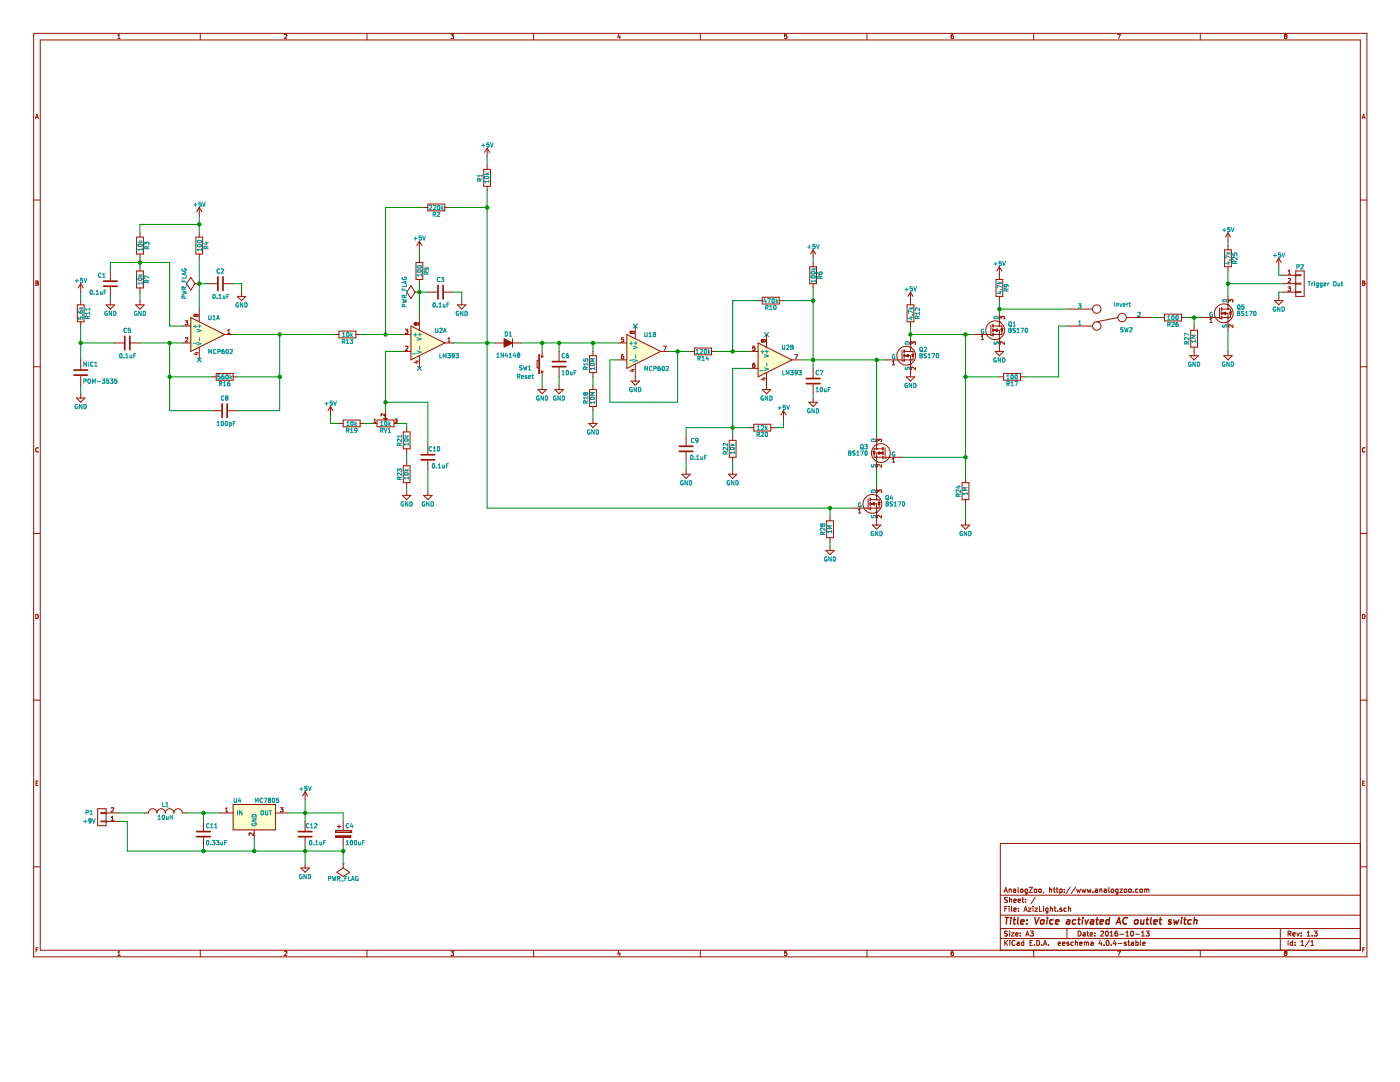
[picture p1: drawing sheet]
<svg xmlns="http://www.w3.org/2000/svg" width="279mm" height="216mm" viewBox="0 0 279 216" stroke-linecap="round" stroke-linejoin="round" font-family="sans-serif">
<g fill="#fffecd" stroke="#fffecd" stroke-width=".2">
<path d="M38.1 63.4l6.7 3.3-6.7 3.4z"/>
<path d="M82 65.1l6.8 3.3-6.8 3.4z"/>
<path d="M151.3 68.4l6.7 3.4-6.7 3.4z"/>
<path d="M125.1 66.7l6.8 3.4-6.8 3.4z"/>
<path d="M46.5 160.5h8.5v5.1h-8.5z" fill-rule="evenodd"/>
</g>
<g fill="none" stroke="#981200" stroke-width=".2">
<path d="M6.7 6.7h266.1v184.2h-266.1zM8 8h263.5v181.6h-263.5zM23.5 7.7h.5M23.5 7.1l.2-.3v.9M40 6.7v1.3M56.8 6.9l.3-.1 .2 .3-.6 .6h.6M73.2 6.7v1.3M90 7.6l.4 .1M90 6.8h.5l-.3 .4 .3 .1v.3M90.5 7.6l-.1 .1M106.5 6.7v1.3M123.5 6.8l-.2 .6h.5"/>
<path d="M123.7 7.1v.6M139.8 6.7v1.3M157 6.8h-.4v.4h.4l.1 .3-.2 .2-.3-.1M173 6.7v1.3M189.8 7.3l.2-.1h.2l.1 .4M190.2 6.8l-.2 .1-.2 .3v.4l.4 .1M190.3 7.6l-.1 .1M206.3 6.7v1.3M223 6.8h.6l-.4 .9M239.5 6.7v1.3M256.5 7.2l-.2 .2 .2 .3 .3-.2-.1-.3M256.5 7.2l-.2-.2 .2-.2 .3 .2-.1 .2"/>
<path d="M256.5 7.2h.2M6.7 39.9h1.3M7.1 23.7l.3-.9 .3 .9M7.2 23.4h.4M96.5 33.8h1.4v3.4h-1.4zM97.2 29.6l-.5 .8M97.2 29.6v1.7M97.2 33v.8M97.2 37.2v.8M97.2 29.6l.5 .8M271.5 39.9h1.3M271.9 23.7l.2-.9 .3 .9"/>
<path d="M271.9 23.4h.4M7.2 56.1l.4 .1-.2 .3 .2 .1-.1 .3h-.3zM7.2 56.5h.2M16.1 56.6v1.7M16.1 60v.8M16.1 56.6l-.5 .9M16.1 56.6l.5 .9M22 54.1v1.8M22 57.3v1.8M22 60v.8M27.3 47.3h1.3v3.4h-1.3zM27.3 54.1h1.3v3.4h-1.3z"/>
<path d="M27.9 46.5v.8M27.9 50.7v.8M27.9 53.2v.9M27.9 57.5v.8M27.9 60v.8M38.1 55.3l.8 1.3-.8 1.3-.9-1.3zM38.9 56.6h.9M39.1 47.3h1.3v3.4h-1.3zM39.8 56.6h.1M39.8 41.4v1.7M39.8 46.5v.8M39.8 50.7v.8"/>
<path d="M39.8 41.4l-.5 .8M39.8 41.4l.5 .8M41.5 56.6h1.8M44.7 56.6h1.8M47.4 59.1h1.7l-.9 .9zM48.2 58.3v.8M82 57l.9 1.3-.9 1.3-.8-1.3zM82.9 58.3h.8M83 52.4h1.4v3.4h-1.4zM83.7 58.3h.1M83.7 48.2v1.6M83.7 51.5v.9"/>
<path d="M83.7 55.8v.8M83.7 48.2l-.5 .8M83.7 48.2l.5 .8M84.5 41.4h.9M85.4 40.7h3.4v1.4h-3.4zM85.4 58.3h1.8M88.6 58.3h1.9M88.8 41.4h.8M92.1 60v.8M151.3 60h.8M152.1 59.3h3.4v1.4h-3.4zM155.5 60h.9"/>
<path d="M161.6 53.2h1.3v3.4h-1.3zM162.3 49.8v1.7M162.3 52.4v.8M162.3 56.6v.9M162.3 49.8l-.5 .9M162.3 49.8l.5 .9M181.7 58.3v2.5M181.7 58.3l-.5 .8M181.7 58.3l.5 .8M198.8 55.8h1.3v3.3h-1.3zM199.4 53.2v2.6M199.4 59.1v.9"/>
<path d="M199.4 53.2l-.5 .9M199.4 53.2l.6 .9M244.4 49.8h1.3v3.4h-1.3zM245.1 46.5l-.5 .8M245.1 46.5v1.7M245.1 49v.8M245.1 53.2v.9M245.1 59.1v2.6M245.1 46.5l.5 .8M254.4 60h1.7l-.9 .8zM255.2 51.5v1.7M255.2 59.1v.9"/>
<path d="M255.2 51.5l-.5 .9M255.2 51.5l.5 .9M256.1 56.6h2.5M256.1 58.3h2.5M256.1 54.9h2.5M257 57.2h.6l-.3 .4h.2v.4h-.5M257.1 54.7h.5M257.1 54.1l.2-.2v.8M257.1 55.6h.3l.2 .2-.6 .6h.6M258.6 54.1h1.7v5h-1.7zM258.6 58.2h1v.2h-1M258.6 54.8h1v.2h-1"/>
<path d="M258.6 56.5h1v.2h-1M271.9 56.1l.5 .1-.2 .3 .2 .1-.1 .3h-.4zM271.9 56.5h.3M6.7 73.2h1.3M15.3 79.4h1.7l-.9 .9zM15.4 60.8h1.4v3.4h-1.4zM16.1 64.2v.9M16.1 71.8v1.9M16.1 75v1.9M16.1 78.6v.8M21.2 60.8h1.7l-.9 .9zM22.9 68.4h1.8"/>
<path d="M26.1 68.4h1.8M27.1 60.8h1.7l-.9 .9zM36.4 68.4h1.7M36.4 65.1h1.7M36.9 64h.6l-.3 .3 .2 .1v.4h-.5M37 67.5l.3-.1 .2 .2-.6 .6h.6M38.1 63.4l6.7 3.3-6.7 3.4zM39 70.4h.6M39.1 62.9l-.2-.2-.2 .2 .1 .2 .3-.1M39.1 62.9l.1-.2 .4 .2-.2 .3-.3-.2M39.1 62.9v.1M39.3 70.3v.5l-.6-.2"/>
<path d="M39.8 61.7v2.5M39.8 69.3v2.5M42.3 75.2h.8M43.1 74.5h3.4v1.4h-3.4zM44.8 66.7h1.7M45.4 66.5h.5M45.4 65.9l.3-.2v.8M46.5 75.2h.9M66.8 66.7h.8M67.6 66.1h3.4v1.3h-3.4zM71 66.7h.9M80.3 66.7h1.7"/>
<path d="M80.3 70.1h1.7M80.9 65.7h.5l-.3 .3 .3 .1v.4h-.5M80.9 69.1h.3l.2 .2-.5 .6h.5M82 65.1l6.8 3.3-6.8 3.4zM82.9 72.1h.6M83 64.5l-.1-.1-.2 .1v.3l.3-.1M83 64.7l.4 .1M83 64.5l.4-.1v.4M83 64.5v.2M83.2 72v.5l-.6-.2M83.4 64.8h.1M83.7 63.4v2.5"/>
<path d="M83.7 71v2.5M88.8 68.4h1.7M89.4 68.2h.4M89.4 67.6l.2-.2v.8M91.3 60.8h1.7l-.9 .9zM98.9 68.4h1.7M102.3 68.4h1.7M102.3 67.6v1.7M107.4 77.7h1.6l-.8 .9zM107.5 70.8h.2v3.7h-.2zM107.5 71.8l-.3 .2v1.3l.3 .2M108.2 70.1v.9"/>
<path d="M108.2 74.3v.9M108.2 76.9v.8M110.7 77.7h1.7l-.8 .9zM111.6 70.1v1.9M111.6 73.3v1.9M111.6 76.9v.8M117.7 77.7h1.3v3.4h-1.3zM117.7 71h1.3v3.3h-1.3zM118.3 70.1v.9M118.3 74.3v.9M118.3 76.9v.8M123.4 68.4h1.7"/>
<path d="M123.4 71.8h1.7M124.1 67.7l.4 .1v.3l-.2 .1-.3-.1M124.1 67.7l-.1 .1M124.4 70.8l-.3 .2-.1 .4 .2 .2 .3-.1-.1-.4h-.2l-.2 .1M124.5 67.4h-.4l-.1 .4M125.1 66.7l6.8 3.4-6.8 3.4zM125.9 76h1.7l-.8 .9zM126 73.8h.6M126.1 66.2l-.2-.1-.2 .1 .1 .3 .3-.1M126.1 66.2l.2-.1 .3 .1-.2 .4-.3-.2M126.1 66.2v.2M126.3 73.7v.5l-.6-.2"/>
<path d="M126.8 65.1v2.5M126.8 72.7v3.3M131.9 70.1h1.6M132.4 69.1h.6l-.4 .8M137.8 70.1h.8M138.6 69.4h3.4v1.4h-3.4zM142 70.1h.8M149.6 70.1h1.7M149.6 73.5h1.7M150.2 69.8v.1M150.2 69.4h.3l.2 .2-.1 .2-.4 .1M150.2 69.4v.1"/>
<path d="M150.6 72.5l-.4 .2v.4l.2 .2 .2-.1v-.4h-.2l-.2 .1M150.6 69.1h-.4v.4M151.3 68.4l6.7 3.4-6.7 3.4zM152.1 77.7h1.7l-.8 .9zM152.2 75.5h.6M152.3 67.9l-.2-.1-.2 .1 .1 .3 .3-.1M152.3 67.9l.2-.1 .3 .1-.2 .3-.3-.1M152.3 67.9v.2M152.5 75.3v.6l-.6-.2M153 66.7v2.6M153 74.3v3.4M158 71.8h1.7"/>
<path d="M158.6 70.8h.6l-.4 .8M162.3 73.5v1.9M162.3 76.7v1.9M162.3 79.4v.9M176.6 71.8h3.4M178.1 72.8h.5M178.1 72.2l.2-.3v.9M180 72h.1M180 70v2M180.5 70.1h1.7v1.7h-1.7M180.5 71h1.2v4.2M180.9 75.2h1.6l-.8 .8z"/>
<path d="M181 60.8h1.4v3.4h-1.4zM181.7 72.7h.1M181.7 69.3h.1M181.7 71.8h.1M181.7 64.2v.9M181.7 67.6v2.5M181.8 68.7v-.5l.4 .3v-.3h.4v.5M182.5 70.6l-.5 .2M182.7 73.3v.5l-.6-.5-.3 .1 .1 .3M194.4 66.7h3.4M195.8 67.7h.5M195.8 67.1l.3-.2v.8"/>
<path d="M197.8 66.9h.1M197.8 64.9v2M198.3 65.1h1.7v1.6h-1.7M198.3 65.9h1.1v4.2M198.6 70.1h1.7l-.9 .9zM199.4 67.6h.1M199.4 64.2h.1M199.4 66.7h.1M199.4 75.2h.9M199.4 62.5v2.6M199.6 63.7v-.6l.3 .3 .1-.2h.3v.5M200.2 65.6l-.5 .1"/>
<path d="M200.3 74.5h3.4v1.4h-3.4zM200.4 68.2v.5l-.6-.5-.2 .2v.3M203.7 75.2h.8M213 65.1h5M213 61.7h5M223.1 63.4l-4.2 .8M224.8 63.4h5.1M231.6 63.4h.8M232.4 62.7h3.4v1.3h-3.4zM235.8 63.4h.8M237.5 71h1.7l-.9 .8zM237.6 65.9h1.4v3.4h-1.4z"/>
<path d="M238.3 65.1v.8M238.3 69.3v1.7M240 63.4h3.4M241.5 64.3h.4M241.5 63.7l.2-.2v.8M243.4 63.5h.1M243.4 61.5v2M243.9 61.7h1.7v1.7h-1.7M243.9 62.5h1.2v3.4M244.2 71h1.7l-.8 .8zM245.1 64.2h.1M245.1 60.8h.1"/>
<path d="M245.1 63.4h.1M245.1 70.1v.9M245.2 60.3v-.6l.3 .3 .1-.2h.4v.5M245.8 62.2l-.5 .2M246.1 64.8v.5l-.7-.5-.2 .2 .1 .3M271.5 73.2h1.3M7.6 89.4a.38 .38 0 0 0-.5 .4 .38 .38 0 0 0 .5 .3M42.3 82h1.9M45.5 82h1.9M66 81.1l.5 .9M66 81.1v1.7M66 81.1l-.6 .9"/>
<path d="M67.6 84.5h.9M68.5 83.8h3.4v1.4h-3.4zM71.9 84.5h.8M74.4 84.5h.9M74.6 84.3h.4M74.6 83.8l.2-.2v.7M75.3 83.8h3.3v1.4h-3.3zM76.7 82.6v.4l-.4-.4-.2 .1v.3M76.9 82v1.6M78.6 84.5h.9M78.8 83.6h.4l-.2 .3h.2v.3h-.4M80.3 98.9h1.7l-.8 .8z"/>
<path d="M80.5 86.2h1.3v3.4h-1.3zM80.5 92.9h1.3v3.4h-1.3zM81.2 85.3v.9M81.2 89.6v.8M81.2 92.1v.8M81.2 96.3v.9M81.2 98v.9M84.5 98.9h1.7l-.8 .8zM85.4 88.7v1.9M85.4 91.9v1.9M85.4 98v.9M117.5 84.5h1.7l-.9 .8z"/>
<path d="M118.3 81.1v.9M118.3 83.6v.9M136.1 94.6h1.7l-.9 .9zM136.9 87v1.9M136.9 90.2v1.9M136.9 93.8v.8M145.4 94.6h1.7l-.9 .9zM145.5 87.9h1.4v3.3h-1.4zM146.2 87v.9M146.2 91.2v.9M146.2 93.8v.8M149.6 85.3h.8"/>
<path d="M150.4 84.7h3.4v1.3h-3.4zM153.8 85.3h.9M156.4 82l-.5 .8M156.4 82v1.6M156.4 82l.5 .8M161.4 80.3h1.7l-.8 .8zM173.3 99.5v2.1M173.8 99.7h1.7v1.7h-1.7M174.2 90.1l.5 .1M174.9 98.9h.1M174.9 92.1h.1M174.9 88.7h.1"/>
<path d="M174.9 91.2h.1M174.9 87v2.6M174.9 97.2v2.5M175.1 88.2v-.6l.3 .3 .1-.2h.3v.5M175.1 98.3v-.5l.3 .3 .1-.3h.3v.5M175.1 93.1v.1M175.9 92.7v.5l-.6-.5-.2 .2v.2M176.1 90.4h-1.2v3.4M176.1 89.6h-1.7v1.6h1.7M176.6 91.4h.1M176.6 89.4v2M176.6 91.2h3.4"/>
<path d="M178.1 91.6l.2-.2v.8M178.1 92.2h.5M192 96.3h1.4v3.4h-1.4zM192.7 95.5v.8M192.7 99.7v.8M272.4 89.4a.38 .38 0 0 0-.5 .4 .38 .38 0 0 0 .5 .3M6.7 106.4h1.3M164.8 109.8h1.7l-.8 .9zM165 103.9h1.3v3.4h-1.3zM165.7 103.1v.8M165.7 107.3v.8M165.7 109v.8"/>
<path d="M169.9 101.4h3.4M171.3 102.4h.5M171.3 101.8l.3-.3v.9M173.3 101.6h.1M173.8 100.5h1.1v4.3M174.1 104.8h1.7l-.9 .8zM174.9 102.2h.1M174.9 101.4h.1M175.7 100.2l-.5 .2M175.9 102.8v.6l-.6-.6-.2 .2v.3M191.8 104.8h1.7l-.8 .8zM192.7 103.9v.9"/>
<path d="M271.5 106.4h1.3M6.7 139.7h1.3M7.2 122.6a.44 .44 0 0 1 .5 .4 .44 .44 0 0 1-.5 .5zM271.5 139.7h1.3M271.9 122.6a.44 .44 0 0 1 .5 .4 .44 .44 0 0 1-.5 .5zM7.2 156.3h.3M7.6 155.9h-.4v.8h.4M60.9 158v1.7M60.9 158l-.5 .8M60.9 158l.5 .8M272 156.3h.2M272.4 155.9h-.4v.8h.4"/>
<path d="M6.7 173h1.3M19.5 161.4h1.7v3.4h-1.7zM21.2 162.2h2.5M21.2 162.1h-1v.2h1M21.2 163.8h-1v.2h1M21.2 163.9h2.5M22.2 163.7h.5M22.2 163.1l.2-.2v.8M22.2 161.2h.3l.2 .2-.5 .6h.5M28.8 162.2h.8a.84 .84 0 0 1 .9-.8 .84 .84 0 0 1 .8 .8 .84 .84 0 0 1 .9-.8 .84 .84 0 0 1 .8 .8 .84 .84 0 0 1 .9-.8 .84 .84 0 0 1 .8 .8 .84 .84 0 0 1 .8-.8 .84 .84 0 0 1 .9 .8h.8M40.6 163.9v1.9M40.6 167.1v1.9"/>
<path d="M44 162.2h2.5M45 162h.5M45 161.4l.3-.2v.8M46.5 160.5h8.5v5.1h-8.5zM50.5 166.2v.5l-.6-.5-.2 .2 .1 .3M50.7 165.6v1.7M55 162.2h2.5M56 161.2h.5l-.3 .3 .2 .1v.3h-.4M60 173.2h1.7l-.8 .8zM60.9 163.9v1.9M60.9 167.1v1.9M60.9 172.4v.8"/>
<path d="M67 165.8h.1M67 166.1h.1M67 165.8v.3M67 166.1h3M67 165.8h3M67.2 174l1.3-.8 1.3 .8-1.3 .9zM67.3 164.9h.7M67.6 164.6v.7M68.5 172.4h.1M68.5 163.9v1.9M68.5 167.1v1.9M68.5 172.4v.8"/>
<path d="M70 166.1h.1M70 165.8h.1M70 165.8v.3M199.6 178.6h71.9M200.4 178.1l.3-1 .4 1M200.5 177.8h.5M201.1 179.1l-.6 .1a.43 .43 0 0 0 .5 .5v.3h-.5M201.4 177.4v.7M201.4 177.5h.4v.6M201.5 179.1v1M201.5 179.5h.4v.6M202.3 177.5h.4v.6"/>
<path d="M202.3 179.7l.5-.1v-.1l-.3-.1-.2 .1 .1 .5h.4M202.7 177.6l-.5 .2 .2 .3 .3-.1M203.2 179.7l.5-.1-.1-.1-.3-.1-.1 .1v.5h.4M203.2 177.1v.8l.1 .2M203.7 177.5h.4v.5h-.4zM204 179.4h.3M204.1 179.1v.8l.2 .2M204.1 177.5h.1M204.7 179.5h.1M204.7 180v.1M205 177.4v.9l-.4 .1M205 177.5l-.3-.1-.2 .2 .1 .4h.4"/>
<path d="M205.4 177.1h.7l-.7 1h.7M206.4 177.5h.5l-.1 .5h-.4zM206.6 179l-.8 1.3M206.8 177.5h.1M207.3 177.5h.5l-.1 .5h-.4zM208.3 178l-.1 .2M209.5 177.5h.4v.6M209.5 177.1v1M210.2 177.4h.4M210.4 177.1v.8l.2 .2M210.8 177.4h.4M210.9 177.1v.8l.3 .2"/>
<path d="M211.5 177.5l.3-.1 .2 .2-.1 .4h-.4M211.5 177.4v1M212.4 178v.1M212.4 177.5h.1M213.6 177l-.9 1.3M214.6 177l-.8 1.3M214.9 177.4l.2 .7 .2-.5 .1 .5 .2-.7M215.9 177.4l.2 .7 .2-.5 .2 .5 .2-.7M217 177.4l.2 .7 .2-.5 .1 .5 .2-.7M218.1 178v.1M218.6 177.5h.4v.6M219 177.6l-.5 .2 .2 .3 .3-.1"/>
<path d="M219.5 177.5h.4v.6M219.5 177.4v.7M220.4 177.5h.4v.6M220.8 177.6l-.5 .2 .2 .3 .3-.1M221.3 177.1v.8l.1 .2M221.8 177.5h.4v.5h-.4zM223.1 177.5l-.3-.1-.2 .2 .1 .4h.4M223.1 177.4v.9l-.4 .1M223.5 177.4h.5l-.5 .7h.5M224.4 177.5h.4v.5h-.4zM224.8 177.5h.1M225.3 177.5h.4v.5h-.4z"/>
<path d="M226.2 178v.1M227.1 177.5l-.3-.1-.2 .2 .1 .4h.4M227.5 177.5h.5l-.1 .5h-.4zM228.4 177.5l.3-.1 .1 .1M228.4 177.4v.7M228.8 177.5l.2-.1 .2 .1 .1 .6M228.8 177.5v.6M271.5 168.3h-71.9v21.3M271.5 173h1.3M7.2 189.5h.3M7.6 189.1h-.4v.9M23.5 190l.2-.2v.9"/>
<path d="M23.5 190.7h.5M40 189.6v1.3M56.8 189.8h.4l.1 .2-.6 .7h.6M56.8 189.8v.1M73.2 189.6v1.3M90 189.8h.5l-.3 .3 .3 .2v.3M90 190.6h.4M90.5 190.6h-.1M106.5 189.6v1.3M123.5 189.7l-.2 .7h.5M123.7 190.1v.6M139.8 189.6v1.3"/>
<path d="M157 189.8h-.4v.4l.4-.1 .1 .4-.2 .2-.3-.1M173 189.6v1.3M189.8 190.3l.2-.2h.2l.1 .5M190.2 189.8h-.2l-.2 .3v.5h.4M190.3 190.6h-.1M199.6 187.3h71.9M199.6 185.3h71.9M199.6 182.6h71.9M200.5 187.6v1M200.5 181.3h.4M200.7 188.1l.4 .5M201 180.9h-.5v1"/>
<path d="M201.1 185.8l-.6 .1a.43 .43 0 0 0 .5 .5v.3h-.5M201.1 187.6l-.6 .6M201.4 180.9v.1M201.4 181.2v.7M201.5 185.8v.1M201.5 186.1v.7M201.5 187.6v.1M201.5 188v.6M201.8 186.1h.6l-.6 .7h.6M201.9 180.9v.8l.1 .2M202.3 181.5l.5-.1v-.2h-.3l-.2 .1 .1 .5h.4M202.6 187.7a.45 .45 0 0 0-.7 .5 .45 .45 0 0 0 .7 .4"/>
<path d="M202.7 186.5l.5-.1-.1-.2-.2-.1-.2 .2 .1 .4h.3M203 188h.4v.6M203.2 181.8v.1M203.2 181.2v.1M203.4 188.2l-.5 .2 .2 .2h.3M203.6 186.7v.1M203.6 186.2v.1M204.3 188h-.3l-.2 .2 .1 .4h.4M204.3 187.6v1M204.3 181.9l.4-1 .3 1M204.4 181.6h.5M204.7 186.8l.3-1 .4 1"/>
<path d="M204.8 186.5h.5M205.2 181.2h.6l-.6 .7h.6M205.5 188.1h.4M205.6 185.8h.6l-.3 .4 .3 .1v.4h-.6M206 187.6h-.5v1h.5M206.2 180.9v.1M206.2 181.2v.7M206.3 189.6v1.3M206.4 188.6h.1M206.5 181.2h.6l-.6 .7h.6M206.9 187.6a.5 .5 0 0 1 .6 .5 .5 .5 0 0 1-.6 .5zM207.4 180.9v1h.5"/>
<path d="M207.9 188.6h.1M208.3 180.9v.1M208.3 188.6l.3-1 .3 1M208.3 181.2v.7M208.3 188.4h.5M209.1 181.2h-.2l-.2 .2v.4h.4M209.1 181.2v.9h-.4M209.2 188.6h.1M209.6 181.3l.4-.1v.7M209.6 180.9v1M210.4 181.2h.4M210.5 180.9v.8l.3 .2"/>
<path d="M211.1 181.8v.1M211.2 188.3l.5-.1-.1-.2h-.3l-.1 .1v.5h.4M211.9 181.2h-.2l-.2 .1 .1 .2 .3 .1v.2h-.4M212.1 188.3l.4-.1v-.2h-.3l-.1 .1v.5h.4M212.8 181.2h-.3l-.2 .2 .1 .4h.4M212.9 185.3v2M213.2 181.3l.4-.1 .1 .7M213.2 180.9v1M213.3 188h-.2l-.2 .1 .1 .2 .3 .1v.2h-.4M214.2 188h-.3l-.2 .2 .1 .4h.4M214.6 188.1l.4-.1 .1 .6M214.6 187.6v1"/>
<path d="M215.2 185.8a.5 .5 0 0 1 .5 .5 .5 .5 0 0 1-.5 .5zM215.5 188.3l.5-.1-.1-.2h-.3l-.1 .1v.5h.4M216.2 186.2h.3l.1 .6M216.4 188.1l.3-.1 .1 .1M216.4 188v.6M216.6 186.4l-.5 .1 .2 .3 .3-.1M216.8 188.1l.2-.1h.2l.1 .6M216.8 188.1v.5M216.9 186.1h.4M217.1 185.8v.8l.2 .2M217.6 186.5l.5-.1-.1-.2-.3-.1-.1 .2v.4h.4M217.7 188h.4l.1 .6"/>
<path d="M218.2 188.2l-.5 .2 .1 .2h.4M218.5 186.7v.1M218.5 186.2v.1M219.6 187.6l-.3 .7h.7M219.7 185.9l.4-.1 .1 .3-.6 .7h.6M219.8 188v.6M220.3 188.6h.1M220.7 185.9l.2-.1a.48 .48 0 0 1 .3 .5 .48 .48 0 0 1-.4 .4l-.2-.3zM220.9 187.7l.1-.1a.48 .48 0 0 1 .4 .6 .48 .48 0 0 1-.5 .4l-.1-.3zM221.6 186.8h.5M221.6 186.1l.3-.3v1M221.8 188.6h.1"/>
<path d="M222.4 187.6l-.2 .7h.6M222.6 188v.6M223 185.8l-.4 .2-.1 .6 .2 .2 .3-.1v-.5h-.3l-.2 .2M223 189.8h.6l-.4 .9M223.2 188.3h.7M223.5 186.4h.8M224.7 186.8h.6M224.7 186.1l.3-.3v1M224.7 188h-.2l-.1 .1v.2l.3 .1v.2h-.3M225.1 188h.4M225.2 187.6v.9l.3 .1M225.7 185.9l.2-.1a.48 .48 0 0 1 .3 .5 .48 .48 0 0 1-.4 .4l-.2-.3z"/>
<path d="M225.8 188h.4v.6M226.2 188.2l-.5 .2 .2 .2h.3M226.6 186.4h.8M226.7 188h.3l.2 .2-.1 .4h-.4M226.7 187.6v1M227.6 187.6v.9l.1 .1M227.8 186.8h.6M227.8 186.1l.3-.3v1M228.1 188.3l.4-.1v-.2h-.3l-.1 .1v.5h.4M228.7 185.8h.6l-.3 .4 .3 .1v.4h-.6M239.5 189.6v1.3M255.5 185.3v4.3"/>
<path d="M256.5 190.1l-.2-.1 .2-.2 .3 .1-.1 .2M256.5 190.1l-.2 .2 .2 .4 .3-.2-.1-.4M256.5 190.1h.2M257.1 186.3h.4l.1-.4-.5-.1v1M257.1 187.6v1M257.3 186.3l.3 .5M258 188h-.3l-.2 .2v.4h.5M258 187.6v1M258 186.5l.5-.1v-.2l-.3-.1-.2 .2 .1 .4h.4M258.4 188.6h.1M258.4 188v.1M258.8 186.1l.3 .7 .2-.7"/>
<path d="M259.6 188.6h.6M259.6 187.9l.3-.3v1M259.7 186.7v.1M259.7 186.2v.1M260.9 186.8h.5M260.9 186.1l.3-.3v1M261.3 187.6l-.8 1.3M261.6 188.6h.6M261.6 187.9l.3-.3v1M261.9 186.7v.1M262.2 185.8h.7l-.4 .4 .3 .1v.4h-.6M272 189.5h.3"/>
<path d="M272.4 189.1h-.4v.9"/>
<circle cx="108.2" cy="71.1" r=".17"/>
<circle cx="108.2" cy="74.2" r=".17"/>
<circle cx="180.9" cy="71" r="1.88"/>
<circle cx="181.7" cy="71.8" r=".08"/>
<circle cx="181.7" cy="70.1" r=".08"/>
<circle cx="198.6" cy="65.9" r="1.88"/>
<circle cx="199.4" cy="65.1" r=".08"/>
<circle cx="199.4" cy="66.7" r=".08"/>
<circle cx="218.9" cy="61.7" r=".84"/>
<circle cx="218.9" cy="65.1" r=".84"/>
<circle cx="223.9" cy="63.4" r=".84"/>
<circle cx="244.2" cy="62.5" r="1.88"/>
<circle cx="245.1" cy="63.4" r=".08"/>
<circle cx="245.1" cy="61.7" r=".08"/>
<circle cx="174.9" cy="99.7" r=".08"/>
<circle cx="174.9" cy="91.2" r=".08"/>
<circle cx="174.9" cy="89.6" r=".08"/>
<circle cx="175.8" cy="90.4" r="1.88"/>
<circle cx="174.1" cy="100.5" r="1.88"/>
<circle cx="174.9" cy="101.4" r=".08"/>
</g>
<g fill="none" stroke="#009596" stroke-width=".2">
<path d="M95.8 36.1l-.1-.4h-.3l-.1 .4h.9M96.1 29h.7M96.2 35.6l-.4 .3M96.2 34.8v.5M96.2 35.1h-.9l.3 .2M96.5 28.7v.6M96.7 34.8h.8M96.8 35.3a.46 .46 0 0 1 .7 .2 .49 .49 0 0 1-.8-.1zM96.8 35.3h-.1M97 34.5l.3 .3M97.5 36v.5M97.5 36.2h-.8l.2 .3"/>
<path d="M97.5 34.5l-.3 .2M97.6 28.5h-.4l-.1 .4h.5v.3h-.5M97.9 28.5l.2 .8 .3-.8M15 56h.7M15.3 55.7v.7M16.5 55.5h-.4l-.1 .4h.5v.4h-.5M16.8 55.5l.2 .9 .3-.9M18 58l.2-.1a.4 .4 0 0 1 .3 .4 .4 .4 0 0 1-.4 .4zM18.8 58.7h.1M19.2 58.7h.5M19.2 58.1l.2-.2v.8M20 58.2l.1 .5h.3"/>
<path d="M20.2 54.6a.37 .37 0 0 0-.5 .3 .37 .37 0 0 0 .5 .4M20.4 58.2v.5M20.5 55.4h.5M20.5 54.7l.2-.2v.9M20.8 58.3h.3M21.2 57.9h-.4v.8M27.5 48.3h.9M27.5 55.1h.9M27.6 55.6a.5 .5 0 0 1 .8 .1 .44 .44 0 0 1-.5 .2 .44 .44 0 0 1-.3-.3zM27.6 48.8a.46 .46 0 0 1 .8 .2 .44 .44 0 0 1-.5 .2 .44 .44 0 0 1-.3-.4zM27.8 48l.3 .3M27.8 54.8l.3 .3"/>
<path d="M28.4 49.5v.5M28.4 56.3v.4M28.4 49.7h-.9l.3 .3M28.4 48l-.3 .2M28.4 56.5h-.9l.3 .2M28.4 54.8l-.3 .2M28.9 48.9v-.6l.3 .3 .1-.2h.3v.5M29.3 56.4v-.4l-.3-.1-.1 .5h.8M29.3 49.6v-.4h-.3l-.1 .4h.8M29.7 49.2l-.4 .2M29.7 55.4l-.8-.3v.5M29.7 55.9l-.4 .3"/>
<path d="M36.3 55.8v.4h.9M36.3 58l.9 .2-.6 .2 .6 .1-.9 .3M36.4 57.3l-.1 .4h.9M36.4 53.6a.38 .38 0 0 0 .3 .5 .38 .38 0 0 0 .4-.5h-.3v.2M36.4 57.3h.3l.1 .4M36.4 57.3h.1M36.7 55.9v.3M36.8 59.5l-.1-.4h-.3l-.1 .4h.9M36.9 54.5v.3M37.2 55.1v.4h-.9M37.2 57.2l-.4 .3M37.2 54.4l-.9 .3 .9 .2"/>
<path d="M37.2 56.4v.7M38.7 40.8h.6M39 40.5v.7M39.4 48.1a.5 .5 0 0 1 .8 .1 .44 .44 0 0 1-.5 .2 .44 .44 0 0 1-.3-.3zM39.4 48.9a.5 .5 0 0 1 .8 .2 .44 .44 0 0 1-.5 .2 .44 .44 0 0 1-.3-.4zM40.1 40.3h-.4v.4h.4v.4h-.4M40.2 49.6v.5M40.2 49.8h-.8l.2 .3M40.4 40.3l.3 .9 .3-.9M41 48.4h.6M41.2 49.6l-.1-.4h-.3l-.1 .4h.9M41.3 48.3v.5l-.6-.2"/>
<path d="M41.6 49.2l-.4 .2M42.5 58.8l.2-.1a.4 .4 0 0 1 .3 .5 .4 .4 0 0 1-.4 .3zM43.3 59.5v.1M43.7 59.6h.5M43.7 59l.2-.3v.9M43.8 53.7a.37 .37 0 0 0-.5 .4 .37 .37 0 0 0 .5 .3M44.2 53.7h.3l.1 .2-.5 .6h.5M44.5 59l.1 .5h.3M44.9 59v.6M45.3 59.1h.3M45.7 58.7h-.4v.9M80.3 57.5v.4h.8"/>
<path d="M80.3 59.7l.8 .2-.6 .2 .6 .1-.8 .2M80.3 55.3a.38 .38 0 0 0 .4 .5 .38 .38 0 0 0 .3-.5h-.3v.2M80.6 59h-.3v.4h.8M80.6 59h.1M80.6 57.6v.3M80.6 59l.1 .4M80.8 56.2v.3M81.1 58.9l-.4 .3M81.1 56.8v.4h-.8M81.1 56.1l-.8 .3 .8 .2M81.2 58.1v.7M82.6 47.6h.7"/>
<path d="M82.9 47.3v.6M83.3 54a.43 .43 0 0 1 .5-.2 .43 .43 0 0 1 .3 .4 .5 .5 0 0 1-.8-.2zM83.4 53.1a.46 .46 0 0 1 .7 .2 .44 .44 0 0 1-.4 .2 .44 .44 0 0 1-.4-.4zM84.1 53.9v.1M84.1 47.1h-.4l-.1 .4h.5v.3h-.5M84.1 54.6v.5M84.1 54.9h-.8l.2 .2M84.4 47.1l.2 .8 .3-.8M84.6 53.4v.5h.4v-.5h.4v.5M85.1 54.7l-.1-.4h-.3l-.1 .4h.9M85.5 54.2l-.4 .3M85.7 41.1l.3-.1 .2 .2-.6 .6h.6"/>
<path d="M86.5 42.8l.4-.1v-.3l-.4-.1v.9M86.5 41.1l.3-.1 .2 .2-.5 .6h.5M86.7 42.8l.2 .4M87.3 42.4l.3-.1 .1 .3-.5 .6h.5M87.4 41.1l.1-.1a.4 .4 0 0 1 .3 .4 .4 .4 0 0 1-.4 .4zM87.8 55.4a.37 .37 0 0 0-.6 .4 .37 .37 0 0 0 .6 .3M88 55.4h.6l-.3 .3h.2v.4h-.5M88.2 41v.8M88.2 41.5l.3 .3M88.5 41.3l-.3 .3M152.6 59.5l-.2 .6h.5M152.8 59.9v.5"/>
<path d="M153.2 59.6h.6l-.4 .8M154.1 59.6h.1a.4 .4 0 0 1 .4 .4 .4 .4 0 0 1-.4 .4zM154.9 59.6v.8M155.2 59.9l-.3 .3M161.2 49.3h.6M161.5 49v.6M161.9 53.8h.8M161.9 54.3a.46 .46 0 0 1 .8 .2 .44 .44 0 0 1-.5 .2 .44 .44 0 0 1-.3-.4zM161.9 55.1a.46 .46 0 0 1 .8 .2 .44 .44 0 0 1-.5 .2 .44 .44 0 0 1-.3-.4zM162.1 53.5l.4 .3M162.6 48.8h-.4v.4h.4v.3h-.4M162.7 55.8v.5"/>
<path d="M162.7 56.1h-.8l.2 .2M162.7 53.5l-.3 .3M162.9 48.8l.3 .8 .3-.8M163.2 54.3l.2 .4h.6M163.7 55.5l-.1-.4h-.3l-.1 .4h.9M164 54.7v-.4h-.3l-.2 .1 .2 .3M164 54.7h.1M164.1 55.1l-.4 .2M180.6 57.7h.7M180.9 57.4v.7M182.1 57.2h-.4l-.1 .4h.5v.4h-.5M182.4 57.2l.2 .9 .3-.9"/>
<path d="M198.4 52.7h.6M198.7 52.3v.7M199 56.6h.9M199.3 58.2h.6M199.3 56.3l.3 .3M199.6 58.1v.5l-.6-.2M199.8 52.1h-.4v.4h.4v.4h-.4M199.8 57.8h.1M199.9 57.3l-.9-.4v.6M199.9 56.3l-.3 .2M200.1 52.1l.3 .9 .3-.9M200.7 56.8l.2 .1v.3h-.4v-.4l.7 .1"/>
<path d="M200.8 58.1v-.4l-.3-.1-.1 .5h.8M201.2 56.9h.1M201.2 56.9v.3M201.2 57.6l-.4 .3M244 45.9h.6M244.1 59.9a.46 .46 0 0 1 .5-.1 .46 .46 0 0 1 .3 .4h-.9zM244.3 45.6v.6M244.7 50.7h.8M244.9 52.3h.6M244.9 50.3l.4 .4M245 45.7v.1M245 45.7l.4 .1 .1 .3-.2 .1-.3-.1"/>
<path d="M245.2 52.2v.5l-.6-.2M245.4 51.9h.1M245.4 45.4h-.4v.4M245.5 51.4l-.8-.4v.6M245.5 50.3l-.3 .3M245.7 45.4l.3 .8 .3-.8M246 50.5v.4h.4v-.4h.4v.4M246.1 52.2l-.1 .4h.9M246.1 51.7v.1M246.1 52.1v.1M246.1 52.1l.3 .1 .1 .4M246.9 52.1l-.4 .3"/>
<path d="M246.9 51.3v.5l-.6-.5-.3 .1 .1 .3M254.1 51h.7M254.4 50.7v.6M255.1 51.2l.1 .1M255.6 50.5h-.4l-.1 .3h.4l.1 .1v.3l-.4 .1M255.9 50.5l.2 .8 .3-.8M258.8 53.3l.4-.1v-.3l-.4-.1v.9M259.6 52.9l.3-.1 .2 .3-.5 .6h.5M261 56.2h.5M261.3 56.2v.8M261.8 56.5v.5M262 56.5l-.2 .1"/>
<path d="M262.3 56.2v.1M262.3 56.5v.5M263.1 56.5h-.3l-.1 .1 .1 .4h.3M263.1 56.5l-.1 .7-.3 .1M263.8 56.5v.7l-.3 .1M263.8 56.5h-.2l-.1 .1v.4h.3M264.2 56.8l.4-.1v-.2l-.4 .1v.4h.4M265 56.5v.5M265.2 56.5l-.2 .1M266.1 56.3l.2-.1 .3 .1 .1 .5-.2 .2-.4-.1zM267 56.5l.1 .5h.3M267.4 56.5v.5"/>
<path d="M267.7 56.5h.3M267.8 56.2v.7l.2 .1M15.7 62.1l.2 .4h.5l.1-.2v-.3l-.4 .1-.1 .2 .2 .2M15.7 63.3v.4h.4v-.4h.4v.4M15.7 61.6h.8M16 61.3l.3 .3M16.5 62.9h.1M16.5 61.3l-.3 .3M16.7 73.1v-.8l.3 .5 .3-.5v.8M17.1 75.7l-.4-.1v.9M17.1 75.7h.1M17.2 75.7l-.1 .3-.4 .1"/>
<path d="M17.5 63.6l-.1-.5h-.3v.5h.8M17.6 75.8l.1-.2 .4 .2v.4l-.2 .3-.3-.2zM17.7 72.3v.8M17.9 63.1l-.4 .2M17.9 61.5v.4M17.9 62.3v.4M17.9 62.5h-.8l.2 .2M17.9 61.7h-.8l.2 .2M18.5 76.5v-.9l.2 .6 .3-.6v.9M18.6 72.3a.37 .37 0 0 0-.5 .4 .37 .37 0 0 0 .5 .3M18.9 73.1h.5M18.9 72.5l.3-.2v.8"/>
<path d="M19.4 76.2h.7M20.4 75.6h.5l-.3 .4h.3v.4h-.5M21.4 62.1a.38 .38 0 0 0-.5 .4 .38 .38 0 0 0 .5 .4v-.3h-.1M21.7 75.6h-.4l-.1 .4h.5v.4h-.5M22 75.6h.5l-.3 .4h.3v.4h-.5M22.3 62.1v.9l-.5-.9v.9M22.7 62.1a.43 .43 0 0 1 .4 .4 .43 .43 0 0 1-.4 .5zM23.3 75.6h-.4v.4h.4v.4h-.4M23.9 70.6h.2a.41 .41 0 0 1 .3 .4 .41 .41 0 0 1-.4 .4zM24.3 71.3l-.1 .1M24.7 71.3h.1M24.7 71.3l.1 .1"/>
<path d="M25.1 71.4h.5M25.1 70.8l.2-.2v.8M25.2 65.6a.37 .37 0 0 0-.5 .3 .37 .37 0 0 0 .5 .4M25.6 65.8v.1M25.6 65.8l.4 .1v.3l-.1 .1h-.3M25.9 70.8l.1 .6 .3-.1M26 65.5h-.4v.4M26.3 70.8v.6M26.7 71h.3M27.1 70.6h-.4v.8M27.3 62.1a.38 .38 0 0 0-.5 .4 .38 .38 0 0 0 .5 .4v-.3h-.1M28.2 62.1v.9l-.5-.9v.9"/>
<path d="M28.6 62.1a.43 .43 0 0 1 .5 .4 .43 .43 0 0 1-.5 .5zM38.6 68.5h.7M38.6 65.1h.7M38.9 64.8v.6M39.3 68.3l.9 .3-.9 .3M39.3 65.7l.9 .3-.9 .2M39.5 65.1h.7M39.8 64.8v.6M39.8 67.4v.6M41.7 63v.6l.1 .2 .3-.2v-.6M41.7 70.6v-.9l.2 .6 .3-.6v.9M42.5 63.8h.5"/>
<path d="M42.5 63.2l.2-.2v.8M43.1 69.8a.37 .37 0 0 0-.5 .3 .37 .37 0 0 0 .5 .4M43.2 63.8l.3-.8 .3 .8M43.3 63.6h.4M43.5 70.2l.4-.1v-.3l-.4-.1v.9M43.8 76.6l.4-.1v-.3l-.4-.1v.9M43.9 74.8h-.4l-.1 .4h.5v.3h-.5M44 76.6l.3 .4M44.6 76.4l.3-.3v.9M44.6 77h.5M44.6 74.8l-.3 .2v.5l.1 .1 .3-.1-.1-.4h-.2l-.1 .2M44.7 69.7l-.4 .2v.5l.1 .2 .3-.1v-.4l-.3-.1-.1 .2"/>
<path d="M44.7 79.1a.37 .37 0 0 0-.5 .3 .37 .37 0 0 0 .5 .4M45.1 74.9l.2-.1a.4 .4 0 0 1 .3 .4 .4 .4 0 0 1-.4 .4zM45.2 69.8l.1-.1a.41 .41 0 0 1 .3 .4 .41 .41 0 0 1-.4 .4zM45.2 79.4l-.2 .1 .2 .4 .3-.2-.2-.3M45.2 79.4l-.2-.2 .2-.2 .2 .1-.1 .3M45.2 79.4h.1M45.5 70.5h-.1M45.8 76.1l-.3 .2-.1 .5 .2 .2 .3-.1-.1-.4h-.2l-.2 .1M45.9 69.8l.3-.1 .2 .3-.6 .6h.6M45.9 74.8v.8M46 75.3l.2 .3M46.2 75.1l-.3 .3"/>
<path d="M47.6 60.5a.38 .38 0 0 0-.5 .3 .38 .38 0 0 0 .5 .4v-.3h-.1M48.5 60.4v.9l-.5-.9v.9M48.9 60.4a.43 .43 0 0 1 .4 .4 .43 .43 0 0 1-.4 .5zM68.3 68.1h.4v-.3l-.4-.1v.8M68.4 67.2h.4M68.4 66.6l.2-.3v.9M68.5 68.1l.3 .4M69.1 68.5h.5M69.1 67.9l.3-.2v.8M69.2 66.4l.2-.1a.4 .4 0 0 1 .3 .5 .4 .4 0 0 1-.4 .3zM69.9 67.7h.5l-.3 .3 .3 .1v.4h-.5M70 66.3v.9"/>
<path d="M70.1 66.9l.2 .3M70.3 66.6l-.3 .3M80.7 61.2l-.1-.4h-.3v.4h.8M82.3 70.6h.7M82.5 66.8h.7M82.9 66.5v.6M83.2 70l.9 .3-.9 .2M83.2 67.4l.9 .3-.9 .2M83.4 66.8h.7M83.8 66.4v.7M83.8 69.1v.6M86.5 60.5l.1-.1a.4 .4 0 0 1 .3 .5 .4 .4 0 0 1-.4 .3z"/>
<path d="M86.9 65.5v.7l.2 .1 .3-.1v-.7M87.2 61.2v.1M87.6 61.3h.5M87.6 60.7l.3-.3v.9M87.8 65.6l.3-.1 .1 .2-.5 .6h.5M87.8 70.6v.8h.4M88.5 60.7v.5h.3M88.5 71.4v-.8l.3 .6 .2-.6v.8M88.5 66.3l.3-.8 .3 .8M88.6 66.1h.4M88.8 60.7v.6M89.2 60.8h.3"/>
<path d="M89.3 70.6h.6l-.3 .3 .2 .1v.3h-.5M89.6 60.4h-.4v.9M90.7 70.9l-.2 .2-.2-.1-.1-.4h.3l.2 .1-.1 .5-.3 .2M91 70.6h.5l-.3 .3 .3 .1v.3h-.5M91.5 62.1a.38 .38 0 0 0-.5 .4 .38 .38 0 0 0 .5 .4v-.3h-.1M92.4 62.1v.9l-.5-.9v.9M92.8 62.1a.43 .43 0 0 1 .5 .4 .43 .43 0 0 1-.5 .5zM99.1 71.3h.5M99.1 70.7l.3-.3v.9M100.5 70.4v.9l-.5-.9v.9M100.8 66.2a.43 .43 0 0 1 .5 .4 .43 .43 0 0 1-.5 .5zM101 70.4l-.2 .6h.5"/>
<path d="M101.2 70.7v.6M101.6 66.5l.3-.3v.9M101.6 67.1h.5M101.6 70.7l.3-.3v.9M101.6 71.3h.5M102.6 70.4l-.1 .6h.5M102.8 70.7v.6M103.3 75.1h.4v-.4h-.4v.8M103.4 70.8l-.1-.2 .1-.2 .3 .1-.1 .3M103.4 70.8l-.1 .2 .1 .3 .3-.2-.1-.3M103.4 70.8h.2M103.5 75.1l.3 .4"/>
<path d="M104.1 75.2l.4-.1-.1-.1-.3 .1v.4h.3M104.2 73h-.4l-.1 .3a.36 .36 0 0 1 .4 .4l-.4 .1M104.4 73l.3 .8 .1-.6 .2 .6 .2-.8M105.1 75l-.3 .1 .3 .2v.2h-.3M105.5 73.8h.4M105.5 73.2l.2-.2v.8M105.5 75.2l.4-.1v-.1l-.4 .1v.4h.4M106.1 74.9h.4M106.3 74.7v.7l.2 .1M107.6 79a.38 .38 0 0 0-.5 .4 .38 .38 0 0 0 .5 .4v-.3h-.2M108.4 79v.9l-.4-.9v.9M108.8 79a.43 .43 0 0 1 .5 .4 .43 .43 0 0 1-.5 .5z"/>
<path d="M110.9 79a.38 .38 0 0 0-.4 .4 .38 .38 0 0 0 .5 .4v-.3h-.2M111.8 79v.9l-.5-.9v.9M112.2 74.8h.4M112.2 74.2l.2-.3v.9M112.2 79a.43 .43 0 0 1 .5 .4 .43 .43 0 0 1-.5 .5zM112.7 70.6a.38 .38 0 0 0-.5 .4 .38 .38 0 0 0 .4 .4M112.7 71.3l-.1 .1M113 74l.2-.1a.4 .4 0 0 1 .3 .5 .4 .4 0 0 1-.4 .3zM113.3 74h.1M113.4 70.6l-.4 .2v.4l.2 .2 .3-.1-.1-.4h-.2l-.2 .1M113.8 74.2l.1 .5h.3M114.2 74.2v.6"/>
<path d="M114.6 74.3h.3M115 73.9h-.4v.9M116.5 71.6v.4l.4 .1-.1-.4 .1-.1h.3l.1 .4M116.8 78.5l-.1-.1-.2 .1v.3l.3-.1M116.8 78.5l.4-.1 .1 .4M116.8 78.7l.4 .1M116.8 78.5v.2M116.9 73.7v-.4h-.4v.4h.8M117.3 78.8h-.1M117.3 72l-.1 .1M117.3 79.4h-.8l.2 .2M117.3 80l-.4 .2"/>
<path d="M117.3 72.4v.5M117.3 79.2v.4M117.3 73.2l-.4 .3M117.3 72.6h-.8l.2 .3M117.8 79.4a.5 .5 0 0 1 .9 .1 .44 .44 0 0 1-.5 .2 .44 .44 0 0 1-.4-.3zM117.8 72.6a.43 .43 0 0 1 .5-.1 .43 .43 0 0 1 .3 .3 .5 .5 0 0 1-.8-.1zM118.6 72.6h.1M118.7 78.3h-.9l.6 .3-.6 .3h.9M118.7 73.3v.5M118.7 73.5h-.9l.3 .3M118.7 71.6h-.9l.6 .2-.6 .3h.9M125.6 68.5h.7"/>
<path d="M125.6 71.9h.7M126 68.2v.6M126.1 77.4a.38 .38 0 0 0-.4 .3 .38 .38 0 0 0 .5 .4v-.3h-.2M126.3 71.7l.9 .3-.9 .2M126.3 69.1l.9 .2-.9 .3M126.5 68.5h.7M126.9 68.1v.7M126.9 70.7v.7M127 77.3v.9l-.4-.9v.9M127.4 77.3a.43 .43 0 0 1 .5 .4 .43 .43 0 0 1-.5 .5zM128.7 66.3v.7l.1 .2 .4-.2v-.7M128.7 73.9v-.8l.3 .6 .2-.6v.8"/>
<path d="M129.5 66.6l.3-.3v.9M129.5 67.2h.5M130.1 73.2a.37 .37 0 0 0-.5 .3 .37 .37 0 0 0 .5 .4M130.4 66.3l.4 .2-.1 .2 .1 .3-.1 .2h-.3zM130.4 66.7h.3M130.5 73.5h.4v-.3l-.4-.1v.8M131.7 73.1l-.4 .2v.5l.2 .1h.2v-.4l-.2-.1-.2 .2M132.2 73.2l.1-.1a.4 .4 0 0 1 .3 .4 .4 .4 0 0 1-.4 .4zM132.9 73.2l.3-.1 .2 .2-.5 .6h.5M138.9 70.6h.5M138.9 70l.3-.3v.9M139.5 71.5l.2 .4"/>
<path d="M139.7 71.5h-.4M139.7 71.4v-.3h-.4v.8M139.7 71.4v.1M139.7 69.8l.4-.1 .1 .3-.5 .6h.5M140.1 71.9h.5M140.1 71.3l.2-.2v.8M140.6 69.8l.1-.1a.4 .4 0 0 1 .3 .4 .4 .4 0 0 1-.3 .4zM141.1 71l-.2 .6h.5M141.3 71.3v.6M141.4 69.7v.9M141.5 70.2l.2 .4M141.7 70l-.3 .3"/>
<path d="M151.6 74h.7M151.8 70.2h.7M152.2 69.9v.6M152.3 79a.38 .38 0 0 0-.4 .4 .38 .38 0 0 0 .5 .4v-.3h-.2M152.5 73.4l.9 .3-.9 .2M152.5 70.7l.9 .3-.9 .3M152.7 70.1h.7M152.8 61.4l.4-.1v-.3l-.4-.1v.9M153 61.4l.3 .4M153 69.8v.7M153 72.4v.7M153.2 79v.9l-.5-.9v.9"/>
<path d="M153.6 61.8h.5M153.6 61.2l.2-.3v.9M153.6 79a.43 .43 0 0 1 .5 .4 .43 .43 0 0 1-.5 .5zM154.5 61l.1-.1a.4 .4 0 0 1 .3 .5 .4 .4 0 0 1-.4 .3zM155 60.1l.2 .3M156.1 68.9l.1 .7 .3 .1M156.2 73.9v.9h.4M156.6 69.6l-.1 .1M156.6 68.9v.7M156.9 74.8v-.9l.3 .6 .3-.6v.9M157 68.9h.3l.2 .2-.6 .6h.6M157.8 73.9h.5l-.3 .4h.3v.4h-.5"/>
<path d="M157.8 68.9l.5 .1-.2 .3 .2 .3-.2 .1h-.3zM157.8 69.3h.3M159.1 74.3l-.1 .2-.3-.1v-.4l.3-.1 .1 .2v.5l-.4 .2M159.4 73.9h.5l-.3 .4h.3v.4h-.5M162.9 78.2h.4M162.9 77.6l.2-.3v.9M163.3 74a.38 .38 0 0 0-.4 .4 .38 .38 0 0 0 .5 .3M163.3 74h.1M163.7 73.9h.5l-.3 .9M163.7 77.4l.2-.1a.4 .4 0 0 1 .3 .4 .4 .4 0 0 1-.4 .4zM164.5 77.6l.1 .5h.3M164.9 77.6v.6"/>
<path d="M165.3 77.7h.3M165.7 77.3h-.4v.9M178.4 71.2h.2v.3M178.5 70.8a.39 .39 0 0 0-.4 .4 .39 .39 0 0 0 .4 .4M178.6 71.5l-.1 .1M180.7 68.3a.46 .46 0 0 1 .5-.1 .46 .46 0 0 1 .3 .5h-.8zM180.7 73.7h.1M180.7 73.3v.4M180.7 73.7h.3a.36 .36 0 0 1 .4-.4l.1 .4M181.1 76.5a.38 .38 0 0 0-.5 .4 .38 .38 0 0 0 .5 .3v-.2h-.2M181.3 61.6h.8M181.6 63.3h.5"/>
<path d="M181.6 61.3l.3 .3M181.9 63.2v.5l-.7-.2M181.9 76.5v.8l-.4-.8v.8M182.1 62.9h.1M182.1 62.3l-.8-.3v.5M182.1 61.3l-.3 .3M182.3 76.5a.43 .43 0 0 1 .5 .4 .43 .43 0 0 1-.5 .4zM182.7 61.9h.1M183.1 63.6l-.1-.5h-.3v.5h.8M183.5 62.5h-.8l.2 .2M183.5 63.1l-.4 .2M183.5 61.5v.5l-.6-.5-.2 .1v.3"/>
<path d="M183.5 62.3v.4M183.6 70.6l.4 .1-.1 .3 .2 .2-.2 .2h-.3zM183.6 69.4l.1-.1 .4 .1v.5l-.2 .2-.3-.1zM183.6 71h.3M183.7 69.9l.3 .2M184 70.1l.2 .1M184.4 70.9h.1M184.5 69.3h.3l.1 .2-.5 .6h.5M184.5 70.9l.3 .1 .1 .2-.2 .2h-.3M184.5 69.3l-.1 .1M184.9 70.6h-.4l-.1 .3M185.2 71.4h.5"/>
<path d="M185.2 70.8l.3-.2v.8M186 70.6h.5l-.3 .8M186.9 70.6h.1a.4 .4 0 0 1 .3 .4 .4 .4 0 0 1-.3 .4zM196.3 65.7a.38 .38 0 0 0-.5 .4 .38 .38 0 0 0 .5 .4v-.3h-.1M198.4 63.3a.46 .46 0 0 1 .6-.2 .46 .46 0 0 1 .2 .5h-.8zM198.4 68.2v.4h.3a.36 .36 0 0 1 .5-.4v.5M198.8 71.4a.38 .38 0 0 0-.5 .4 .38 .38 0 0 0 .5 .4v-.3h-.1M199.7 71.4v.9l-.5-.9v.9M200.1 71.4a.43 .43 0 0 1 .5 .4 .43 .43 0 0 1-.5 .5zM200.9 75.6h.5M200.9 75l.3-.2v.8M201.2 76.6l.2 .4"/>
<path d="M201.3 64.3l.2-.1 .3 .1 .1 .5-.2 .3-.4-.2zM201.3 65.9h.3M201.4 76.2l-.4-.1v.9M201.4 76.2h.1M201.4 76.2v.3l-.4 .1M201.5 64.9l.2 .1M201.6 65.9l.1-.3-.4-.1v.8h.4l.1-.3M201.6 65.9h.1M201.7 65l.2 .1M201.7 65.9l.1 .1M201.8 76.4l.2-.3v.9M201.8 77h.4"/>
<path d="M201.8 74.9l.1-.1a.4 .4 0 0 1 .3 .4 .4 .4 0 0 1-.3 .4zM202.1 74.8v.1M202.2 65.1h.5M202.2 64.5l.2-.3v.9M202.5 76.1h.6l-.4 .9M202.6 74.9l.1-.1a.4 .4 0 0 1 .3 .4 .4 .4 0 0 1-.3 .4zM202.6 65.5h-.4v.3a.36 .36 0 0 1 .4 .5h-.4M203 66.3h.4M203 65.7l.2-.2v.8M203.7 65.5h.6l-.4 .8M204.7 65.6l.1-.1a.4 .4 0 0 1 .3 .4 .4 .4 0 0 1-.4 .4zM215.2 60.6h.5l-.3 .3 .3 .1v.4h-.5"/>
<path d="M215.3 64.9h.4M215.3 64.2l.2-.2v.9M222.4 60.3v.9M222.8 60.7l.3-.1v.6M222.8 60.6v.6M223.5 60.6l.2 .6 .2-.6M223.7 65.7h.1M223.7 65.7l.3 .1 .1 .3-.1 .1h-.3M224.1 65.4h-.4v.3M224.2 60.9l.3-.1v-.2l-.3 .1v.4h.3M224.4 65.4l.2 .8 .2-.6 .1 .6 .2-.8M224.9 60.6v.6"/>
<path d="M225.1 60.6l-.2 .1M225.3 60.6h.3M225.4 65.4h.4l.1 .2-.5 .6h.5M225.4 60.3v.7l.2 .2M227.1 62.4h.1M227.1 62.4l.3-.1 .2 .3-.6 .6h.6M233 63.8h.5M233 63.2l.3-.2v.8M233.1 64.8l.4-.1v-.3l-.4-.1v.9M233.3 64.8l.2 .4M233.9 64.4l.3-.1 .1 .2-.5 .7h.5M233.9 63h.1a.4 .4 0 0 1 .3 .4 .4 .4 0 0 1-.3 .4z"/>
<path d="M234.7 63h.1a.4 .4 0 0 1 .4 .4 .4 .4 0 0 1-.4 .4zM235.1 64.3l-.4 .2v.5l.1 .2 .3-.1v-.4l-.3-.1-.1 .2M236.5 68.2l-.1 .4h.9M236.5 68.2h.3l.1 .4M236.5 68.2h.1M237.3 68.1l-.4 .3M237.3 66.8l-.9-.3v.5M237.3 67.3v.6l-.6-.6-.3 .2 .1 .3M237.7 72.3a.38 .38 0 0 0-.5 .4 .38 .38 0 0 0 .5 .3v-.3h-.1M238.5 72.3v.8l-.4-.8v.8M238.6 67.8v.5M238.6 68.1h-.8l.2 .2"/>
<path d="M238.6 66.9h-.8l.6 .3-.6 .3h.8M239 72.3a.43 .43 0 0 1 .4 .4 .43 .43 0 0 1-.4 .4zM241.9 62.4a.38 .38 0 0 0-.5 .3 .38 .38 0 0 0 .5 .4v-.3h-.1M244.1 64.8v.4l.2 .1a.36 .36 0 0 1 .5-.4v.4M244.4 72.3a.38 .38 0 0 0-.5 .4 .38 .38 0 0 0 .6 .3v-.3h-.2M245.3 72.3v.8l-.5-.8v.8M245.7 72.3a.43 .43 0 0 1 .5 .4 .43 .43 0 0 1-.5 .4zM247 62.1l.4 .2-.2 .2 .2 .3-.1 .2h-.3zM247 62.5h.2M247 61l.1-.2 .3 .2 .1 .4-.2 .3-.3-.1zM247.1 61.5l.3 .1M247.4 61.6l.1 .2"/>
<path d="M247.8 62.2v.2a.36 .36 0 0 1 .4 .5h-.4M247.8 61.6h.1M247.8 62.1h.4M247.8 61.2h.3l.2 .1-.1 .3h-.4M247.8 61.2h.1M247.8 62.1v.1M248.2 60.8h-.4v.4M248.6 63h.5M248.6 62.4l.2-.3v.9M249.3 62.1h.6l-.4 .9M250.3 62.2l.1-.1a.4 .4 0 0 1 .3 .4 .4 .4 0 0 1-.4 .4zM254.6 61.3a.38 .38 0 0 0-.5 .4 .38 .38 0 0 0 .5 .3v-.3h-.2"/>
<path d="M255.4 61.3v.8l-.4-.8v.8M255.9 61.3a.43 .43 0 0 1 .4 .4 .43 .43 0 0 1-.4 .4zM15.5 80.7a.38 .38 0 0 0-.5 .4 .38 .38 0 0 0 .5 .4v-.3h-.2M16.3 80.7v.8l-.4-.8v.8M16.8 80.7a.43 .43 0 0 1 .4 .4 .43 .43 0 0 1-.4 .4zM43.3 84.9h.5M43.3 84.3l.3-.2v.8M44.2 84.1h.1a.4 .4 0 0 1 .3 .4 .4 .4 0 0 1-.4 .4zM45 84.1h.1a.4 .4 0 0 1 .3 .4 .4 .4 0 0 1-.3 .4zM45.8 84.4h.2l.2 .1-.1 .4h-.3M45.8 84.4v.8M46.5 84.5h.3"/>
<path d="M46.9 84.1h-.4v.8M64.9 80.6h.6M65.2 80.2v.7M66.3 80h-.4v.4h.4v.4h-.4M66.6 80l.3 .9 .3-.9M69.2 85.9l.4-.1v-.3l-.4-.1v.9M69.2 84.9h.5M69.2 84.3l.2-.2v.8M69.4 85.9l.2 .4M70 86.3h.4M70 85.7l.2-.3v.9M70.1 84.1h.1a.4 .4 0 0 1 .3 .4 .4 .4 0 0 1-.4 .4z"/>
<path d="M70.9 84.1v.8M70.9 84.6l.3 .3M71.2 84.4l-.3 .3M71.2 85.8l-.1 .2-.3-.1v-.4l.3-.1 .1 .2v.5l-.4 .2M76 84.9h.4M76 85.9l.4-.1v-.3l-.4-.1v.9M76 84.3l.2-.2v.8M76.2 85.9l.2 .4M76.7 85.4l.3 .9 .2-.9M76.8 84.1h.2a.4 .4 0 0 1 .3 .4 .4 .4 0 0 1-.4 .4zM77.5 86.3h.5M77.5 85.7l.2-.3v.9"/>
<path d="M77.6 84.1v.8M77.7 84.6l.2 .3M77.9 84.4l-.3 .3M79.3 94.1v-.5l.3 .2 .1-.2h.3v.5M79.7 88.9v-.4h-.3l-.1 .4h.8M79.7 95.7v-.4l-.3-.1-.1 .5h.8M80.1 87.6v.5l-.6-.5-.2 .2 .1 .3M80.1 88.4l-.4 .3M80.1 94.4v.5l-.6-.5-.2 .1 .1 .3M80.1 86.8v.5M80.1 87h-.8l.2 .3M80.1 95.2l-.4 .3"/>
<path d="M80.6 87.2h.9M80.6 94h.9M80.7 87.7a.43 .43 0 0 1 .4-.1 .43 .43 0 0 1 .3 .3 .5 .5 0 0 1-.8-.1zM80.7 94.4a.46 .46 0 0 1 .8 .2 .44 .44 0 0 1-.5 .2 .44 .44 0 0 1-.3-.4zM80.9 86.9l.3 .3M80.9 93.6l.3 .4M81.4 87.6v.1M81.5 88.4v.4M81.5 95.1v.5M81.5 88.6h-.9l.3 .2M81.5 86.9l-.3 .2M81.5 95.4h-.9l.3 .2"/>
<path d="M81.5 93.6l-.3 .3M86.1 89.2a.38 .38 0 0 0-.5 .4 .38 .38 0 0 0 .5 .3M86.1 89.2h.1M86.3 92.6l.2-.1a.4 .4 0 0 1 .3 .5 .4 .4 0 0 1-.4 .3zM86.5 90h.4M86.5 89.4l.2-.2v.8M87.1 93.3v.1M87.3 89.2h.2a.4 .4 0 0 1 .3 .4 .4 .4 0 0 1-.4 .3zM87.5 93.4h.5M87.5 92.8l.2-.3v.9M88.3 92.8l.1 .5h.3M88.7 92.8v.6"/>
<path d="M89.1 92.9h.3M89.5 92.5h-.4v.9M116.9 80.4v-.4h-.4v.4h.8M117.7 85.8a.38 .38 0 0 0-.5 .4 .38 .38 0 0 0 .5 .3v-.3h-.1M118.6 85.8v.8l-.5-.8v.8M118.7 80.1v.4M118.7 80.3h-.9l.3 .2M119 85.8a.43 .43 0 0 1 .5 .4 .43 .43 0 0 1-.5 .4zM136.2 96.4h.1v.3M136.3 95.9a.39 .39 0 0 0-.5 .4 .39 .39 0 0 0 .5 .4M136.3 96.7h.1M137.2 95.9v.9l-.5-.9v.9"/>
<path d="M137.6 95.9a.43 .43 0 0 1 .4 .4 .43 .43 0 0 1-.4 .5zM137.9 90.9l.1-.1a.4 .4 0 0 1 .3 .5 .4 .4 0 0 1-.4 .3zM138.5 87.5a.37 .37 0 0 0-.5 .4 .37 .37 0 0 0 .5 .3M138.6 91.6v.1M139 91.7h.5M139 91.1l.3-.3v.9M139.3 87.8l-.2 .2-.2-.1v-.4h.2l.2 .1v.5l-.4 .2M139.9 91.1v.5h.3M140.2 91.1v.6M140.6 91.2h.3M141 90.8h-.4v.9M144.4 89.7v.1"/>
<path d="M144.8 90.6l-.1-.4-.3-.1-.1 .5h.9M145.2 89.3v.5l-.6-.5-.3 .2 .1 .2M145.2 90.1l-.4 .3M145.2 88.5v.5l-.6-.5-.3 .1 .1 .4M145.5 96.4h.1v.3M145.6 95.9a.39 .39 0 0 0-.5 .4 .39 .39 0 0 0 .5 .4M145.6 96.7h.1M145.7 88.9h.8M145.7 89.4a.5 .5 0 0 1 .8 .1 .44 .44 0 0 1-.4 .2 .44 .44 0 0 1-.4-.3zM146 88.6l.3 .3M146.5 95.9v.9l-.5-.9v.9M146.5 90.3h-.8l.2 .2"/>
<path d="M146.5 90.1v.4M146.5 88.6l-.3 .2M146.9 95.9a.43 .43 0 0 1 .4 .4 .43 .43 0 0 1-.4 .5zM151.1 86.7h.4v-.4h-.4v.8M151.2 85.8h.4M151.2 85.2l.2-.3v.9M151.3 86.7l.3 .4M151.9 86.3h.3l.2 .2-.5 .6h.5M152 85l.3-.1 .1 .3-.5 .6h.5M152.8 86.3h.1a.4 .4 0 0 1 .3 .4 .4 .4 0 0 1-.4 .4zM152.8 84.9v.9M152.9 85.5l.2 .3"/>
<path d="M153.1 85.2l-.3 .3M155.3 81.4h.6M155.6 81.1v.6M156.7 80.9h-.4v.4h.4v.3h-.4M157 80.9l.3 .8 .3-.8M161.5 82h.2v.3M161.6 81.6a.39 .39 0 0 0-.4 .4 .39 .39 0 0 0 .4 .3M161.7 82.3h-.1M162.5 81.5v.9l-.5-.9v.9M162.9 81.5a.43 .43 0 0 1 .5 .5 .43 .43 0 0 1-.5 .4zM169.4 90.4h.3M169.7 90.4h.1"/>
<path d="M169.7 90.4l.1-.3-.4-.1v.8h.4v-.3M169.8 90.4v.1M170.7 90h-.5v.3a.36 .36 0 0 1 .4 .5h-.4M171 90.8h.5M171 90.2l.2-.2v.8M171.8 90h.5l-.3 .8M171.8 88.8l.1-.1 .3 .1 .1 .5-.2 .3-.3-.2zM171.9 89.4l.3 .1M172.2 89.5l.1 .1M172.6 88.7h.5l-.3 .3 .3 .1v.4h-.5M172.7 90.1l.1-.1a.4 .4 0 0 1 .3 .4 .4 .4 0 0 1-.4 .4zM173.9 87.8a.46 .46 0 0 1 .6-.2 .46 .46 0 0 1 .2 .5h-.8z"/>
<path d="M173.9 92.7v.4h.3a.36 .36 0 0 1 .5-.4v.5M173.9 97.9a.46 .46 0 0 1 .6-.1 .46 .46 0 0 1 .2 .4h-.8zM176.8 99l.2-.1 .3 .1 .1 .4-.2 .3-.4-.1zM177 99.5l.2 .2M177.2 99.7l.2 .1M177.9 98.8l-.2 .6h.5M178.1 99.1v.6M178.5 90.2a.38 .38 0 0 0-.4 .4 .38 .38 0 0 0 .5 .4v-.3h-.2M191.1 97h.6M191.3 99l-.1-.4h-.3l-.1 .4h.9M191.4 96.9v.5l-.6-.2M191.7 97.8v.5l-.7-.5-.2 .1 .1 .3"/>
<path d="M191.7 98.6l-.4 .2M193 98.2v.5M193 98.5h-.8l.2 .2M193 97.3h-.8l.6 .3-.6 .3h.8M80.5 100.2a.38 .38 0 0 0-.5 .4 .38 .38 0 0 0 .6 .3v-.3h-.2M81.4 100.1v.9l-.5-.9v.9M81.8 100.1a.43 .43 0 0 1 .5 .5 .43 .43 0 0 1-.5 .4zM84.7 100.2a.38 .38 0 0 0-.4 .4 .38 .38 0 0 0 .5 .3v-.3h-.2M85.6 100.1v.9l-.4-.9v.9M86 100.1a.43 .43 0 0 1 .5 .5 .43 .43 0 0 1-.5 .4zM164.1 104.7v.2M164.1 104.7l-.1-.2-.2 .2v.3l.3-.1"/>
<path d="M164.1 106.2h-.3v.4h.8M164.1 106.2h.1M164.1 104.7l.4-.1 .1 .4M164.1 104.9l.4 .1M164.2 106.2v.4M164.6 105h-.1M164.6 106.2l-.4 .2M164.6 105.4v.5l-.6-.5-.2 .1v.3M165 111.2a.38 .38 0 0 0-.5 .3 .38 .38 0 0 0 .5 .4v-.3h-.1M165.9 111.1v.9l-.5-.9v.9M166 106.1h-.9l.3 .2M166 105.8v.5"/>
<path d="M166 104.9h-.9l.6 .3-.6 .3h.9M166.3 111.1a.43 .43 0 0 1 .5 .4 .43 .43 0 0 1-.5 .5zM171.8 100.4a.38 .38 0 0 0-.5 .4 .38 .38 0 0 0 .5 .3v-.3h-.1M173.9 102.8v.4l.3 .1a.36 .36 0 0 1 .5-.4v.4M174.2 106.5h.1v.3M174.3 106.1a.39 .39 0 0 0-.5 .4 .39 .39 0 0 0 .5 .3M174.3 106.8h.1M175.2 106v.9l-.5-.9v.9M175.6 106a.43 .43 0 0 1 .5 .5 .43 .43 0 0 1-.5 .4zM176.8 100.1l.5 .2-.2 .2 .2 .3-.1 .2h-.4zM176.8 100.5h.3M178.1 100.2h-.4v.3a.36 .36 0 0 1 .4 .4h-.5"/>
<path d="M178.5 101h.4M178.5 100.4l.2-.3v.9M179.2 100.1h.6l-.4 .9M180.1 100.2l.2-.1a.4 .4 0 0 1 .3 .5 .4 .4 0 0 1-.4 .3zM192 106.1a.38 .38 0 0 0-.4 .4 .38 .38 0 0 0 .5 .3v-.3h-.2M192.9 106v.9l-.4-.9v.9M193.3 106a.43 .43 0 0 1 .5 .5 .43 .43 0 0 1-.5 .4zM46.7 159.3l.1 .7 .3 .1M47.2 159.3v.7M47.8 159.2l-.2 .6h.5M48 159.5v.6M52.4 159.3a.37 .37 0 0 0-.5 .4 .37 .37 0 0 0 .5 .3"/>
<path d="M52.7 159.3h.5l-.3 .8M53.7 159.6l-.2-.1 .2-.2h.3l-.1 .3M53.7 159.6l-.1 .4M53.7 159.6h.2M53.9 159.6l.1 .4-.4 .1M54.4 159.3h.1a.4 .4 0 0 1 .3 .4 .4 .4 0 0 1-.3 .4zM55.6 159.3h-.4v.4l.3-.1 .1 .1v.3l-.4 .1M59.8 157.4h.6M60.1 157.1v.7M61.3 156.9h-.4l-.1 .4h.5v.4h-.5M61.5 156.9l.3 .9 .3-.9M16.7 163.9h.6"/>
<path d="M17 163.6v.6M17.2 162.1h.4v-.3l-.4-.1v.8M18 161.9l.2-.2v.8M18 162.5h.5M18.2 163.7l-.2 .2h-.2l-.1-.5h.3l.2 .1v.5l-.4 .2M18.4 163.4l.3 .8 .3-.8M31.6 163.5h.4M31.6 162.9l.2-.2v.8M32.4 162.7h.2a.4 .4 0 0 1 .3 .4 .4 .4 0 0 1-.4 .3zM32.5 160.1v.9h.4M32.7 162.7h.1M33.1 161h.5"/>
<path d="M33.1 160.4l.2-.3v.9M33.2 162.9v.5h.4M33.6 162.9v.6M34 162.7v.8M34 163h.4M34.4 162.7v.8M41.3 167.8l.1-.1a.4 .4 0 0 1 .3 .5 .4 .4 0 0 1-.4 .3zM41.7 164.4a.37 .37 0 0 0-.5 .4 .37 .37 0 0 0 .5 .3M42 165.2h.5M42 164.6l.3-.3v.9M42 168.5v.1M42.4 167.7h.5l-.3 .3 .3 .1v.4h-.5"/>
<path d="M42.9 165.2h.4M42.9 164.6l.2-.3v.9M43.2 167.7h.5l-.3 .3 .3 .1v.4h-.5M44.1 168v.5h.3M44.4 168v.6M44.8 168.1h.3M45.2 167.7h-.4v.9M47.2 160l-.1 .1M47.4 161.8v.8M48.3 161.8v.8l-.5-.8v.8M50.3 163.4h.8l-.8 .5h.8M50.3 164.3a.38 .38 0 0 0 .4 .5 .38 .38 0 0 0 .4-.6h-.3v.2"/>
<path d="M50.4 162.6a.45 .45 0 0 1 .5-.1 .45 .45 0 0 1 .2 .5h-.8zM51 160.1v-.8l.2 .6 .3-.6v.8M52.1 161.9l.2-.1 .3 .1v.4l-.2 .3-.3-.1zM53 161.8v.6l.1 .2 .4-.2v-.6M53.6 160v.1M53.7 161.8h.5M54 161.8v.8M55.2 160v.1M60.2 174.5a.38 .38 0 0 0-.4 .4 .38 .38 0 0 0 .5 .3v-.2h-.2M61.1 174.5v.8l-.4-.8v.8M61.5 174.5a.43 .43 0 0 1 .5 .4 .43 .43 0 0 1-.5 .4zM61.6 164.4a.38 .38 0 0 0-.5 .4 .38 .38 0 0 0 .5 .3"/>
<path d="M61.6 164.4h.1M61.8 167.8l.2-.1a.4 .4 0 0 1 .3 .5 .4 .4 0 0 1-.4 .3zM62 165.2h.4M62 164.6l.2-.3v.9M62.6 168.5v.1M62.8 164.4l.3-.1 .2 .3-.6 .6h.6M63 168.6h.5M63 168l.2-.3v.9M63.8 168l.1 .5h.3M64.2 168v.6M64.6 168.1h.3M65 167.7h-.4v.9"/>
<path d="M65.6 175.3h.4v-.4h-.4v.8M66.3 174.9l.2 .8 .2-.6 .1 .6 .2-.8M67.4 175.3h.4v-.4h-.4v.8M67.6 175.3l.2 .4M68 175.8h.6M68.8 175.3h.3M69.1 168.6h.5M69.1 168l.2-.3v.9M69.3 174.9h-.5v.8M69.6 174.9v.8h.4M69.6 164.4a.37 .37 0 0 0-.5 .4 .37 .37 0 0 0 .5 .3M70 167.8l.1-.1a.4 .4 0 0 1 .3 .5 .4 .4 0 0 1-.4 .3z"/>
<path d="M70.1 164.3l-.2 .6h.5M70.1 175.7l.3-.8 .3 .8M70.2 175.5h.4M70.3 164.6v.6M70.8 167.8l.1-.1a.4 .4 0 0 1 .3 .5 .4 .4 0 0 1-.4 .3zM71.4 174.9a.38 .38 0 0 0-.5 .4 .38 .38 0 0 0 .5 .3v-.3h-.1M71.5 168l.1 .5h.3M71.9 168v.6M72.3 168.1h.3M72.7 167.7h-.4v.9"/>
</g>
<g fill="none" stroke="#981200" stroke-width=".34">
<path d="M20.7 57.1h2.7M20.7 56.1h2.7M43.5 55.3v2.7M44.5 55.3v2.7M87.4 56.9v2.7M88.4 56.9v2.7M14.8 74.9h2.7M14.8 73.8h2.7M24.9 67.1v2.7M25.9 67.1v2.7M110.2 73.2h2.7M110.2 72.2h2.7"/>
<path d="M160.9 76.5h2.7M160.9 75.5h2.7M180.4 69.9v.4M180.4 70.7v.5M180.4 71.6v.5M198.2 64.8v.4M198.2 65.6v.6M198.2 66.6v.4M243.8 61.4v.4M243.8 62.3v.5M243.8 63.2v.4M44.3 80.6v2.7"/>
<path d="M45.3 80.6v2.7M84 91.8h2.7M84 90.7h2.7M135.6 90.1h2.7M135.6 89h2.7M173.7 99.4v.5M176.2 89.3v.4M176.2 90.1v.6M176.2 91.1v.4M173.7 100.3v.5M173.7 101.2v.4M39.3 166.9h2.7"/>
<path d="M39.3 165.9h2.7M59.5 166.9h2.7M59.5 165.9h2.7"/>
</g>
<path d="M39.4 71.4l.8 .8M40.2 71.4l-.8 .8M83.3 73.1l.8 .8M84.1 73.1l-.8 .8M126.4 64.6l.8 .9M127.2 64.6l-.8 .9M152.6 66.3l.8 .9M153.4 66.3l-.8 .9" fill="none" stroke="#011996" stroke-width=".2"/>
<g fill="#981200" stroke="#981200" stroke-width=".2">
<path d="M76.6 83.5h.7l-.4 .3z"/>
<path d="M182.2 70.7l.2 .4h-.4z"/>
<path d="M200 65.6l.1 .5h-.3z"/>
<path d="M175.5 100.3l.1 .4h-.3z"/>
<path d="M174.4 90.1l.2 .5h-.3z"/>
<path d="M100.6 67.6l1.7 .8-1.7 .9z"/>
<path d="M245.6 62.3l.1 .4h-.3z"/>
<path d="M180.6 71l.7-.3v.5z" fill-rule="evenodd"/>
<path d="M198.3 65.9l.7-.3v.6z" fill-rule="evenodd"/>
<path d="M173.8 100.5l.7-.2v.5z" fill-rule="evenodd"/>
<path d="M175.4 90.1l.6 .3-.6 .3z" fill-rule="evenodd"/>
<path d="M244 62.5l.6-.2v.5z" fill-rule="evenodd"/>
<path d="M67 166.8h3v.3h-3z" fill-rule="evenodd"/>
</g>
<g fill="none" stroke="#009300" stroke-width=".2">
<path d="M97.2 31.3v1.7M97.2 38v63.4h72.7M16.1 58.3v1.7M22 54.1v-1.7h11.9v12.7h2.5M22 59.1v.9M27.9 51.5v1.7M27.9 58.3v1.7M39.8 56.6h1.7M39.8 43.1v3.4M39.8 51.5v10.2M39.8 44.8h-11.9v1.7M46.5 56.6h1.7v1.7"/>
<path d="M83.7 49.8v1.7M83.7 56.6v6.8M83.7 58.3h1.7M84.5 41.4h-7.6v25.3M89.6 41.4h7.6M90.5 58.3h1.6v1.7M151.3 60h-5.1v10.1M156.4 60h5.9M162.3 51.5v.9M162.3 57.5v16M199.4 60v2.5M245.1 56.6h11"/>
<path d="M245.1 48.2v.8M245.1 54.1v5M255.2 53.2v1.7h.9M256.1 58.3h-.9v.8M16.1 65.1v6.7M16.1 76.9v1.7M16.1 68.4h6.8M27.9 68.4h8.5M33.9 75.2h8.4M33.9 68.4v13.6h8.4M46.5 66.7h20.3M47.4 75.2h8.4"/>
<path d="M55.8 66.7v15.3h-8.4M71.9 66.7h8.4M80.3 70.1h-3.4v11.9M90.5 68.4h8.4M104 68.4h19.4M108.2 68.4v1.7M108.2 75.2v1.7M111.6 68.4v1.7M111.6 75.2v1.7M118.3 68.4v1.7M118.3 75.2v1.7M133.5 70.1h4.3"/>
<path d="M135.2 70.1v10.2h-13.5v-8.5h1.7M142.8 70.1h6.8M149.6 73.5h-3.4v13.5M159.7 71.8h16.9M162.3 78.6v.8M174.9 71.8v15.2M181.7 66.7h12.7M181.7 65.1v2.5M192.7 75.2h6.7M192.7 66.7v28.8M199.4 61.7h13.6M213 65.1h-1.7v10.1h-6.8"/>
<path d="M229.9 63.4h1.7M236.6 63.4h3.4M238.3 63.4v1.7M245.1 65.9v4.2M66 82.8v1.7h1.6M72.7 84.5h1.7M76.9 80.3h8.5v8.4M79.5 84.5h1.7v.8M81.2 90.4v1.7M81.2 97.2v.8M85.4 93.8v4.2M118.3 82v1.6"/>
<path d="M136.9 92.1v1.7M146.2 92.1v1.7M149.6 85.3h-12.7v1.7M156.4 83.6v1.7h-1.7M174.9 93.8v3.4M180 91.2h12.7M165.7 101.4v1.7M165.7 108.1v.9M192.7 100.5v3.4M60.9 159.7v4.2M23.7 162.2h5.1M23.7 163.9h1.7v5.9h43.1"/>
<path d="M37.2 162.2h6.8M40.6 162.2v1.7M40.6 169v.8M50.7 167.3v2.5M57.5 162.2h11v1.7M60.9 169v3.4M68.5 169v3.4"/>
</g>
<g fill="#009300" stroke="#009300" stroke-width=".2">
<circle cx="16.1" cy="68.4" r=".34"/>
<circle cx="33.9" cy="68.4" r=".34"/>
<circle cx="33.9" cy="75.2" r=".34"/>
<circle cx="55.8" cy="75.2" r=".34"/>
<circle cx="39.8" cy="56.6" r=".34"/>
<circle cx="39.8" cy="44.8" r=".34"/>
<circle cx="27.9" cy="52.4" r=".34"/>
<circle cx="55.8" cy="66.7" r=".34"/>
<circle cx="83.7" cy="58.3" r=".34"/>
<circle cx="76.9" cy="66.7" r=".34"/>
<circle cx="76.9" cy="80.3" r=".34"/>
<circle cx="97.2" cy="68.4" r=".34"/>
<circle cx="111.6" cy="68.4" r=".34"/>
<circle cx="118.3" cy="68.4" r=".34"/>
<circle cx="135.2" cy="70.1" r=".34"/>
<circle cx="146.2" cy="70.1" r=".34"/>
<circle cx="146.2" cy="85.3" r=".34"/>
<circle cx="162.3" cy="71.8" r=".34"/>
<circle cx="181.7" cy="66.7" r=".34"/>
<circle cx="199.4" cy="61.7" r=".34"/>
<circle cx="192.7" cy="66.7" r=".34"/>
<circle cx="97.2" cy="41.4" r=".34"/>
<circle cx="40.6" cy="162.2" r=".34"/>
<circle cx="40.6" cy="169.8" r=".34"/>
<circle cx="60.9" cy="169.8" r=".34"/>
<circle cx="60.9" cy="162.2" r=".34"/>
<circle cx="50.7" cy="169.8" r=".34"/>
<circle cx="174.9" cy="71.8" r=".34"/>
<circle cx="192.7" cy="91.2" r=".34"/>
<circle cx="192.7" cy="75.2" r=".34"/>
<circle cx="162.3" cy="60" r=".34"/>
<circle cx="108.2" cy="68.4" r=".34"/>
<circle cx="238.3" cy="63.4" r=".34"/>
<circle cx="245.1" cy="56.6" r=".34"/>
<circle cx="68.5" cy="169.8" r=".34"/>
<circle cx="165.7" cy="101.4" r=".34"/>
</g>
<g fill="none" stroke="#981200" stroke-width=".27">
<path d="M200.6 183.1h.8M201 183.1l-.2 1.3M201.7 183.5l-.1 .9M201.8 183.1v.1M202.2 183.5h.5M202.4 183.1l-.1 1.1 .3 .2M203.2 183.1l-.1 1.1 .1 .2M203.7 184l.7-.2-.1-.2h-.5l-.1 .6 .2 .2 .3-.1M204.9 184.3v.1M205 183.6v.1M206.5 183.1l.3 1.3 .6-1.3M207.8 183.6l.2-.1 .4 .1-.1 .5-.2 .3-.4-.1z"/>
<path d="M209 183.5l-.1 .9M209 183.1v.1M210.2 183.6h-.5l-.2 .5 .2 .3 .4-.1M210.7 184l.6-.2v-.2h-.5l-.2 .6 .2 .2 .4-.1M212.9 183.6h.6l-.1 .8M213.5 183.8l-.5 .1-.2 .2 .2 .3 .4-.1M214.7 183.6h-.5l-.2 .5 .2 .3 .4-.1M215.1 183.5h.5M215.3 183.1l-.1 1.1 .3 .2M216.1 183.5l-.1 .9M216.1 183.1v.1M216.6 183.5l.2 .9 .4-.9"/>
<path d="M217.7 183.6h.5v.8M218.3 183.8l-.5 .1-.2 .2 .1 .3 .5-.1M218.7 183.5h.5M219 183.1l-.2 1.1 .3 .2M219.6 184l.6-.2v-.2l-.4-.1-.2 .2v.6h.5M221.4 183.6h-.5l-.2 .5 .2 .3 .4-.1M221.4 183.1l-.1 1.3M222.7 184.4l.6-1.3 .3 1.3M222.9 184h.6M225 183.2a.64 .64 0 0 0-.9 .4 .64 .64 0 0 0 .5 .8l.2-.1M226.5 183.6l.2-.1 .4 .1v.5l-.3 .3-.4-.1zM227.7 183.5v.8h.5"/>
<path d="M228.3 183.5l-.1 .9M228.7 183.5h.6M229 183.1l-.2 1.1 .4 .2M229.7 183.1l-.1 1.1 .2 .2M230.3 184l.6-.2v-.2h-.5l-.2 .6 .2 .2 .4-.1M231.3 183.5h.6M231.6 183.1l-.1 1.1 .3 .2M233.7 183.6l-.3-.1-.2 .3 .5 .2-.1 .3h-.5M234.3 183.5l.1 .9 .3-.6 .2 .6 .4-.9M235.8 183.5l-.1 .9M235.8 183.1v.1M236.2 183.5h.6"/>
<path d="M236.5 183.1l-.1 1.1 .3 .2M237.8 183.6h-.5l-.3 .5 .3 .3 .4-.1M238.3 183.6h.6l-.1 .8M238.4 183.1l-.2 1.3"/>
</g>
</svg>
